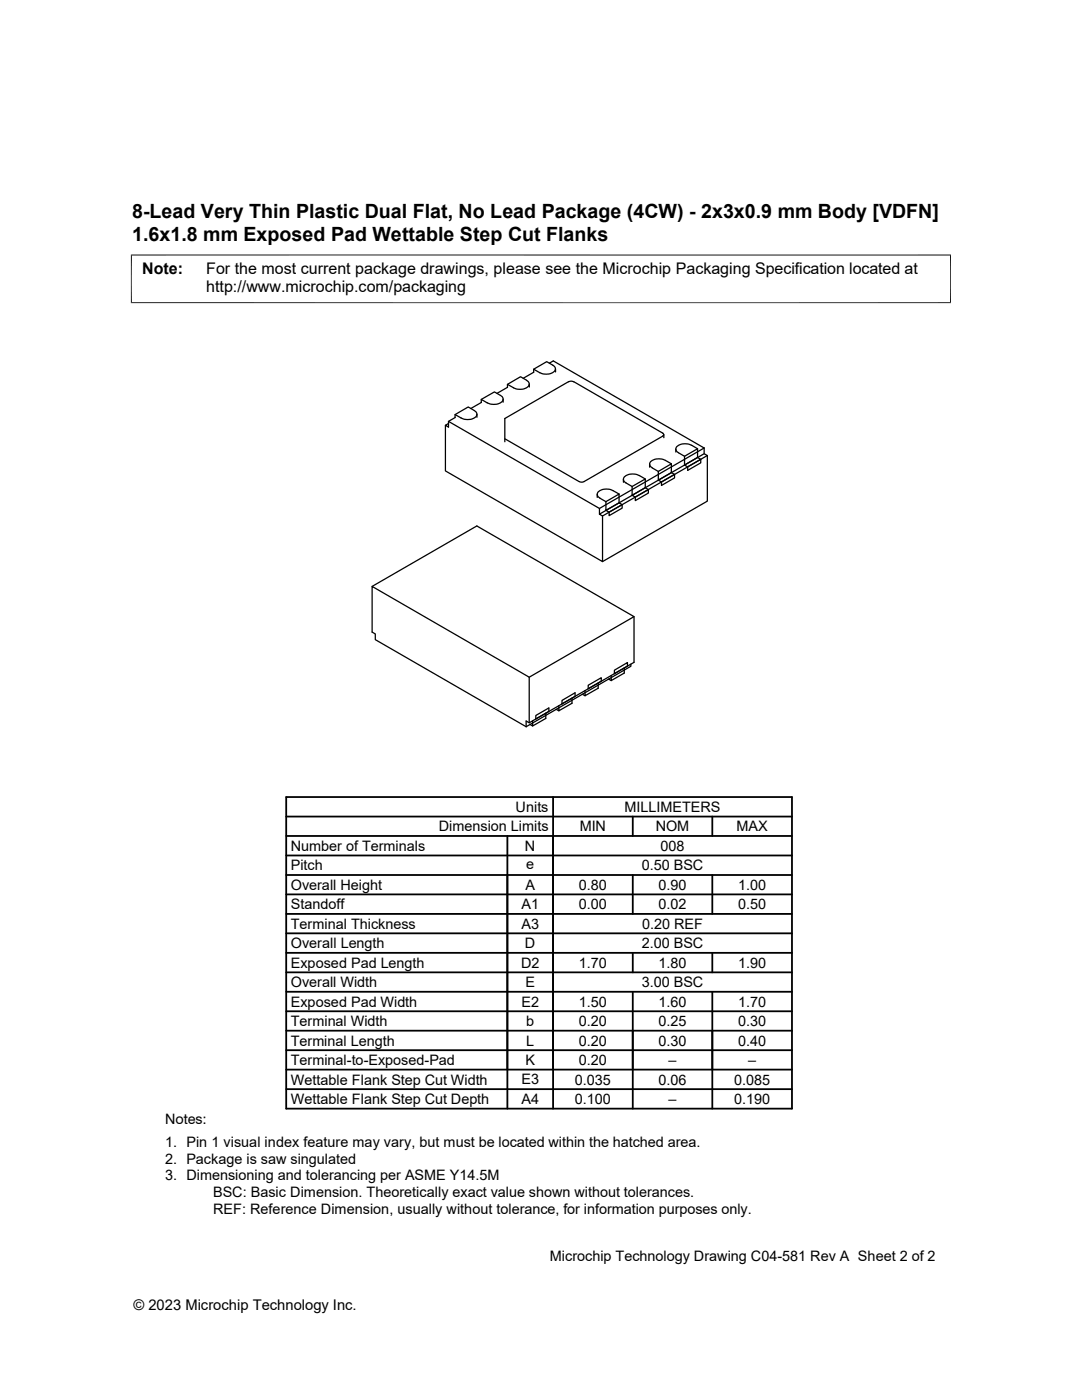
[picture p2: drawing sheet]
<svg xmlns="http://www.w3.org/2000/svg" width="216mm" height="279mm" viewBox="0 0 216 279" stroke-linecap="round" stroke-linejoin="round" font-family="sans-serif">
<defs><g id="words">
<g font-size="3.9">
<text x="26.4" y="43.5">8-Lead Very Thin Plastic Dual Flat, No Lead Package (4CW) - 2x3x0.9 mm Body [VDFN]</text>
<text x="26.4" y="48.1">1.6x1.8 mm Exposed Pad Wettable Step Cut Flanks</text>
</g>
<g font-size="3.2">
<text x="28.4" y="54.7">Note:</text>
<text x="41.1" y="58.3">http://www.microchip.com/packaging</text>
<text x="41.1" y="54.7">For the most current package drawings, please see the Microchip Packaging Specification located at</text>
</g>
<g font-size="2.9">
<text x="87.6" y="165.9">Dimension Limits</text>
<text x="102.9" y="162.1">Units</text>
<text x="115.7" y="165.9">MIN</text>
<text x="124.6" y="162.1">MILLIMETERS</text>
<text x="130.8" y="165.9">NOM</text>
<text x="147" y="165.9">MAX</text>
<text x="58" y="169.8">Number of Terminals</text>
<text x="58" y="173.7">Pitch</text>
<text x="104.8" y="169.8">N</text>
<text x="105" y="173.4">e</text>
<text x="128" y="173.7">0.50 BSC</text>
<text x="131.8" y="169.8">008</text>
<text x="58" y="177.6">Overall Height</text>
<text x="104.8" y="177.6">A</text>
<text x="115.5" y="177.6">0.80</text>
<text x="131.4" y="177.6">0.90</text>
<text x="147.3" y="177.6">1.00</text>
<text x="58" y="185.4">Terminal Thickness</text>
<text x="58" y="181.5">Standoff</text>
<text x="104.1" y="181.5">A1</text>
<text x="104.1" y="185.3">A3</text>
<text x="115.5" y="181.5">0.00</text>
<text x="128.1" y="185.4">0.20 REF</text>
<text x="131.4" y="181.5">0.02</text>
<text x="147.3" y="181.5">0.50</text>
<text x="58" y="189.3">Overall Length</text>
<text x="104.8" y="189.3">D</text>
<text x="128" y="189.3">2.00 BSC</text>
<text x="58" y="197">Overall Width</text>
<text x="58" y="193.1">Exposed Pad Length</text>
<text x="104" y="193.1">D2</text>
<text x="104.8" y="197">E</text>
<text x="115.5" y="193.1">1.70</text>
<text x="128" y="197">3.00 BSC</text>
<text x="131.4" y="193.1">1.80</text>
<text x="147.3" y="193.1">1.90</text>
<text x="58" y="200.9">Exposed Pad Width</text>
<text x="104" y="200.9">E2</text>
<text x="115.5" y="200.9">1.50</text>
<text x="131.4" y="200.9">1.60</text>
<text x="147.3" y="200.9">1.70</text>
<text x="58" y="204.8">Terminal Width</text>
<text x="58" y="208.7">Terminal Length</text>
<text x="105" y="204.8">b</text>
<text x="105" y="208.7">L</text>
<text x="115.5" y="208.7">0.20</text>
<text x="115.5" y="204.8">0.20</text>
<text x="131.4" y="204.8">0.25</text>
<text x="131.4" y="208.7">0.30</text>
<text x="147.3" y="208.7">0.40</text>
<text x="147.3" y="204.8">0.30</text>
<text x="58" y="212.6">Terminal-to-Exposed-Pad</text>
<text x="104.8" y="212.6">K</text>
<text x="115.5" y="212.6">0.20</text>
<text x="133.4" y="212.6">–</text>
<text x="149.3" y="212.6">–</text>
<text x="58" y="220.3">Wettable Flank Step Cut Depth</text>
<text x="58" y="216.5">Wettable Flank Step Cut Width</text>
<text x="104" y="216.4">E3</text>
<text x="104.1" y="220.3">A4</text>
<text x="114.7" y="220.3">0.100</text>
<text x="114.7" y="216.5">0.035</text>
<text x="131.4" y="216.5">0.06</text>
<text x="133.4" y="220.3">–</text>
<text x="146.5" y="220.3">0.190</text>
<text x="146.5" y="216.5">0.085</text>
<text x="32.9" y="224.4">Notes:</text>
<text x="32.9" y="229">1. Pin 1 visual index feature may vary, but must be located within the hatched area.</text>
<text x="32.9" y="232.3">2. Package is saw singulated</text>
<text x="32.9" y="235.6">3. Dimensioning and tolerancing per ASME Y14.5M</text>
<text x="42.5" y="238.9">BSC: Basic Dimension. Theoretically exact value shown without tolerances.</text>
<text x="42.5" y="242.2">REF: Reference Dimension, usually without tolerance, for information purposes only.</text>
<text x="109.7" y="251.7">Microchip Technology Drawing C04-581 Rev A Sheet 2 of 2</text>
<text x="26.6" y="261.3">© 2023 Microchip Technology Inc.</text>
</g>
</g></defs>
<g fill="none" stroke="#000" stroke-width=".25">
<path d="M99.8 78.9l-1.1-.7-2.7 1.5v.6l-2.1 1.2M99.9 78.9a.82 .82 0 0 1 .5 .9 .82 .82 0 0 1-.8 .7 2.87 2.87 0 0 1-2.4-.1l-1.2-.7M100.4 79.7v.6M105.1 75.9l-1.2-.7-2.6 1.5v.6l-2.1 1.2M105.1 75.9a.82 .82 0 0 1 .5 .9 .82 .82 0 0 1-.8 .7 2.87 2.87 0 0 1-2.4-.1l-1.1-.7M105.6 76.6v.6M106.5 73.7l1.2 .7M107.7 74.4a2.47 2.47 0 0 0 3.1-.6l-.2-.7-1.5-.9-2.6 1.5v.6l-2.1 1.2M109.6 72.5l.8-.5 30.1 17.4M110.8 73.6v.6M113.4 76.2l-12.7 7.3v4.7M113.5 76.2l.3-.1 .7 .1"/>
<path d="M114.5 76.2l17.7 10.2a.32 .32 0 0 1 .2 .3 .32 .32 0 0 1-.2 .3l-16 9.2h-.5l-15-8.6M88.9 84.9v9.1l31.3 18.1v-9.1M89.5 84.1l30.1 17.4M94.6 81.9l-1.2-.7-2.6 1.5v.6l-1.3 .8v1.1l-.6-.3 .6-.4M94.6 81.9a.82 .82 0 0 1 .6 .9 .82 .82 0 0 1-.8 .7 2.87 2.87 0 0 1-2.4-.1l-1.2-.7M95.2 82.7v.6M119.2 98.7v.6M123.5 98.6l-1.2-.7a2.47 2.47 0 0 0-3.1 .6l.2 .6 1.5 1M124.4 95.7v.5M126.1 97.1v1.7l2.7-1.5 .6 .4-2.6 1.5-.7-.4M126.1 97.1l2.7-1.5v1.7M127.6 94.9a2.47 2.47 0 0 0-3.2 .6l.2 .6 1.5 1"/>
<path d="M127.6 94.9l1.2 .7M129.4 97.7v.7l-2.6 1.5v-.7M129.6 92.6v.6M131.4 94.1l2.6-1.5v1.7l-2.6 1.5zM132.5 86.7v.7M134 92.6l-1.2-.7a2.47 2.47 0 0 0-3.2 .6l.2 .6 1.6 1M134 94.3l.6 .4-2.6 1.5-.6-.4M134.6 94.7v.7l-2.6 1.5v-.7M134.9 89.6v.6M136.6 91.1l2.6-1.5v1.7l-2.6 1.5zM138 88.9l1.2 .7M138 88.9a2.47 2.47 0 0 0-3.1 .6l.1 .6 1.6 1"/>
<path d="M139.2 91.3l.6 .4-2.6 1.5-.6-.4M139.8 91.7v.7l-2.6 1.5v-.7M140.5 89.4l-20.9 12.1v1.1M140.5 89.4v1.2M141.1 90.9v9.1l-20.9 12.1M74.3 117l20.8-12 31.4 18.1-20.9 12M119.6 102.6l20.9-12 .6 .3-20.9 12.1zM120.9 100.1v1.8l2.6-1.5 .6 .3-2.6 1.5-.6-.3M120.9 100.1l2.6-1.5v1.8M124.1 100.7v.7l-2.6 1.5v-.7M112.1 139.8l2.6-1.5v.7l-2.6 1.5zM114.1 139.3v1.1l-2.6 1.5v-1.1"/>
<path d="M116.2 138.6l.5 .3M117.4 136.8l2.6-1.5v.7l-2.6 1.5zM119.4 136.3v1.1l-2.7 1.5v-1.1M121.4 135.5l.6 .3M122.6 133.8l2.6-1.6v.7l-2.6 1.6zM124.6 133.3v1l-2.6 1.5v-1M125.9 132.5v.5l-20.9 12M126.5 123.1v9.1l-20.9 12.1-.6-.4v1.1M105.6 144.3v-9.2l-31.3-18.1v9.2l.6 .3v1.2l30.1 17.3M105.8 144.6l.5 .3M106.9 142.8l2.6-1.5v.7l-2.6 1.5zM108.9 142.3v1.1l-2.6 1.5v-1.1"/>
<path d="M111 141.6l.5 .3"/>
</g>
<path d="M26.1 50.9h163.7M26.2 50.8v9.7M189.7 50.8v9.7M26.1 60.4h163.7" fill="none" stroke="#000" stroke-width=".2"/>
<g fill="none" stroke="#000" stroke-width=".36">
<path d="M57.1 159.1h100.9v62.2h-100.9zM110.4 159.1v62.2M57.1 178.5h100.9M57.1 174.6h100.9M57.1 170.7h100.9M57.1 166.8h100.9M57.1 163h100.9M101.2 166.8v54.5M126.3 163v3.8M126.3 174.6v7.8M142.1 163v3.8M142.1 174.6v7.8"/>
<path d="M57.1 190.2h100.9M57.1 186.3h100.9M57.1 182.4h100.9M57.1 197.9h100.9M57.1 194.1h100.9M126.3 190.2v3.9M126.3 197.9v23.4M142.1 190.2v3.9M142.1 197.9v23.4M57.1 205.7h100.9M57.1 213.5h100.9M57.1 201.8h100.9"/>
<path d="M57.1 209.6h100.9M57.1 217.4h100.9"/>
</g>
<use href="#words"/>
</svg>
